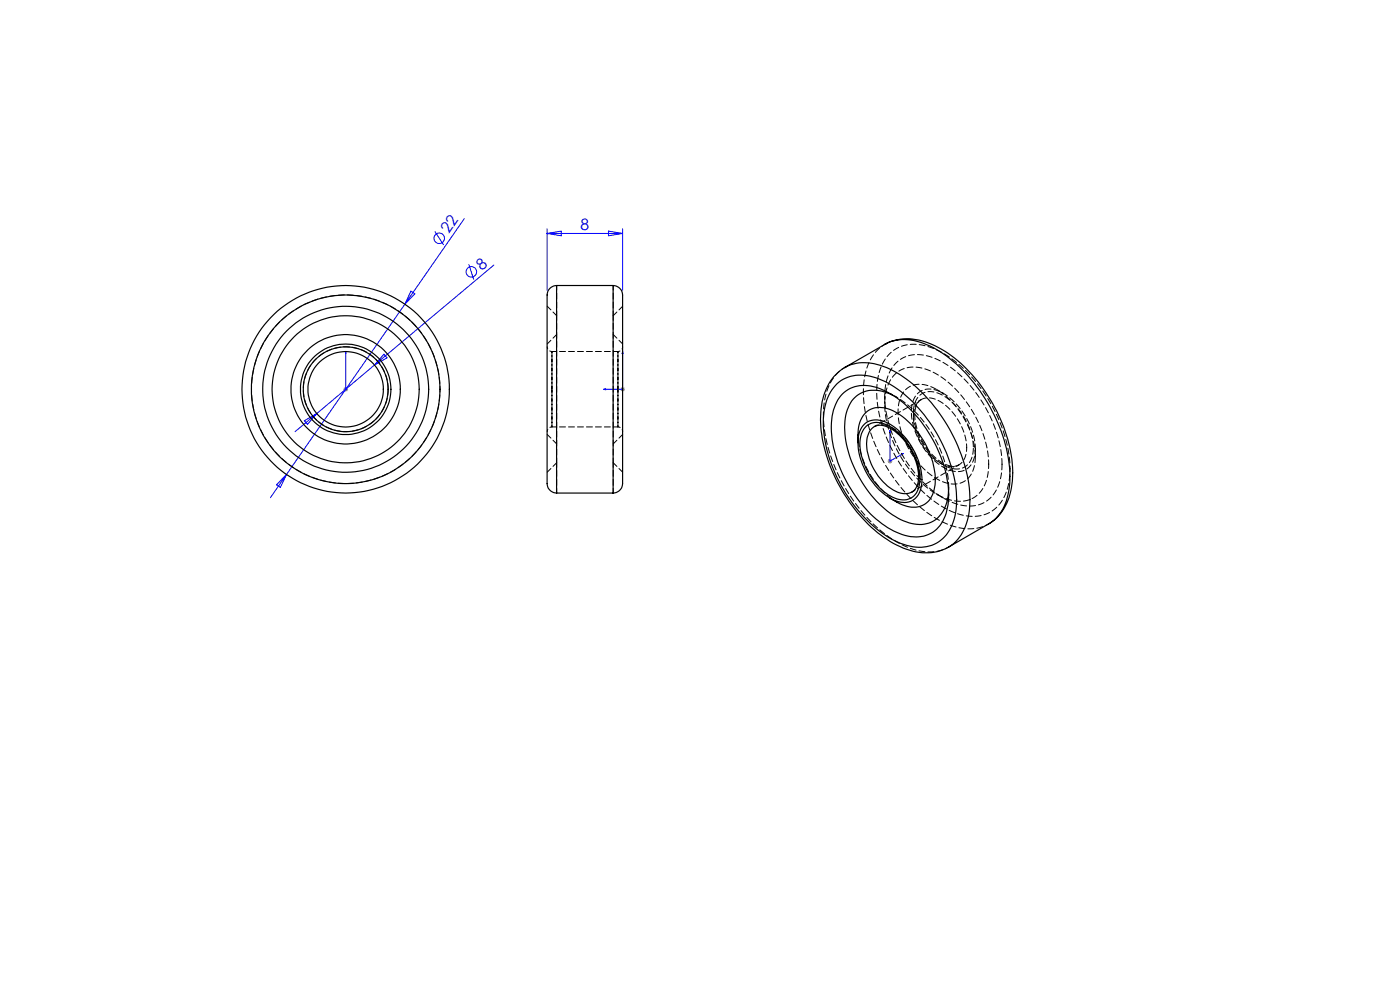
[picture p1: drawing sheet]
<svg xmlns="http://www.w3.org/2000/svg" width="297mm" height="210mm" viewBox="0 0 297 210" stroke-linecap="round" stroke-linejoin="round" font-family="sans-serif">
<defs><g id="words">
<g font-size="3.3" fill="#00f">
<text x="95.2" y="49.7" transform="rotate(-55 95.2 49.7)">22</text>
<text x="123.2" y="48.8">8</text>
<text x="102.2" y="57.4" transform="rotate(-40 102.2 57.4)">8</text>
</g>
</g></defs>
<g fill="none" stroke="#00f" stroke-width=".21">
<path d="M92.3 49.1l1.8 2.9M98.5 46.4l-12.6 18.1M99.4 56l1.1 3.3M104.8 56.2l-37.6 31.5M116.1 48.5v13.1M116.1 49.5h16M116.1 49.5l3-.5v1zM129.1 49l3 .5-3 .5zM132.1 48.5v13.1M73.3 74.6v.4v-.4M73.3 74.6v8M81.5 75.1l.6 .8-2.7 1.5z"/>
<path d="M85.9 64.5l-25.1 36.1M87.2 61.8l.8 .5-2.1 2.2zM132.1 74.6v8h-4M132.1 74.6l.1 .4h-.2zM64.6 89.2l2.6-1.5-2 2.3zM67.2 87.7l-4.6 3.9M73.3 82.6h.1M73.3 82.5v.2zM128.1 82.6l.4-.1v.2zM188.8 91.3l.1 .3-.2 .1zM188.8 91.3v6.5l2.8-1.6M191.3 96.3l.3-.1-.3 .2z"/>
<path d="M60.8 100.6l-3.4 5M60.8 100.6l-1.3 2.8-.8-.6z"/>
<circle cx="93.2" cy="50.6" r="1.12"/>
<circle cx="100" cy="57.7" r="1.11"/>
</g>
<path d="M72.8 82.6h1M73 82.2l.7 .7M73.3 82.1v1M73.7 82.2l-.7 .7M131.6 82.6h1M131.7 82.2l.7 .7M132.1 82.1v1M132.4 82.2l-.7 .7M188.3 97.8h1M188.5 97.5l.7 .7M188.8 97.3v1M189.2 97.5l-.7 .7" fill="none" stroke="#808080" stroke-width=".21"/>
<g fill="#00f">
<path d="M191.3 96.3l.3-.1-.3 .2zM188.8 91.3l.1 .3-.2 .1zM73.3 82.5v.2zM73.3 74.6v.4z"/>
<path d="M128.1 82.6l.4 .1v-.2zM132.1 74.6l-.1 .4h.2z"/>
</g>
<g fill="none" stroke="#000" stroke-width=".25">
<path d="M118.1 60.6a2.34 2.34 0 0 0-2 2.9v35.2a18.2 18.2 0 0 0 .2 4.8l.6 .7 1.2 .4M118.1 60.6v44M118.1 60.6h12M130.1 60.6a2.34 2.34 0 0 1 2 2.9v35.2a18.2 18.2 0 0 1-.2 4.8l-.7 .7-1.1 .4M130.1 60.6v44M179.2 78h.1M179.2 78a10.2 10.2 0 0 1 9.6 .3 32.1 32.1 0 0 1 14 15.4 26.7 26.7 0 0 1 2.6 16.1 9.3 9.3 0 0 1-4.2 6.3M179.2 78a11.1 11.1 0 0 0-5.1 9.4 31.1 31.1 0 0 0 6 19 25.2 25.2 0 0 0 13.6 10.5 10 10 0 0 0 7.5-.8M187.7 73.1a11.2 11.2 0 0 1 10.7 .3 31.5 31.5 0 0 1 14.2 16.3 23.8 23.8 0 0 1 1.5 15.8 9.8 9.8 0 0 1-4.4 5.7M187.7 73.1h.1M187.7 73.1a9.6 9.6 0 0 1 8.9 0 29.7 29.7 0 0 1 13.3 13.1 29.3 29.3 0 0 1 4.2 17.2 9.7 9.7 0 0 1-4.4 7.8M187.7 73.1l-8.5 4.9"/>
<path d="M177.6 81.4a8.2 8.2 0 0 1 8.9-1 26.4 26.4 0 0 1 12.2 11.5 27.4 27.4 0 0 1 4.1 16.3 8.4 8.4 0 0 1-5.6 7.6 11.7 11.7 0 0 1-9.4-2.2 31.1 31.1 0 0 1-13.1-24.7 10.8 10.8 0 0 1 2.9-7.5zM178.7 83.6a7.1 7.1 0 0 1 7.8-1.2 24.6 24.6 0 0 1 12.5 13.2 19.6 19.6 0 0 1 1.7 13.4 6.6 6.6 0 0 1-8.6 4.6 21.6 21.6 0 0 1-11.7-10 23.9 23.9 0 0 1-3.9-15.3 9.1 9.1 0 0 1 2.2-4.7zM182 93.9a9.3 9.3 0 0 1 .8-5.1 4.5 4.5 0 0 1 6.1-1.9 17.5 17.5 0 0 1 9.1 11.8 8.5 8.5 0 0 1-1.1 7.7 4.9 4.9 0 0 1-5.9 .5l-2.2-1.2M183.3 90.1a4.4 4.4 0 0 1 5.5-.1 15 15 0 0 1 6.8 12.3 4 4 0 0 1-3.7 4.3 9.8 9.8 0 0 1-7-4.6 12.8 12.8 0 0 1-2.7-10.1l.6-1.2zM183.8 90.4a4 4 0 0 1 4.7-.1 13.7 13.7 0 0 1 6.6 12.2 3.6 3.6 0 0 1-5.3 3.1 13.4 13.4 0 0 1-7.3-12.7l.4-1.3zM184.8 91a2.86 2.86 0 0 1 3.8-.3 12.6 12.6 0 0 1 6.2 11.4 2.91 2.91 0 0 1-4.4 2.3 11.8 11.8 0 0 1-6.4-11.6l.4-1.2zM189.5 83.9a6.9 6.9 0 0 0-8.1 .4 9.4 9.4 0 0 0-2.2 7.7 24.6 24.6 0 0 0 11.3 17.9 7.6 7.6 0 0 0 7.8 .4 7.5 7.5 0 0 0 2.9-6.1M118.1 104.6h12M209.7 111.2l-8.5 4.9"/>
<circle cx="73.3" cy="82.6" r="11.6"/>
<circle cx="73.3" cy="82.6" r="9.6"/>
<circle cx="73.3" cy="82.6" r="8"/>
<circle cx="73.3" cy="82.6" r="15.6"/>
<circle cx="73.3" cy="82.6" r="22"/>
<circle cx="73.3" cy="82.6" r="9"/>
<circle cx="73.3" cy="82.6" r="20"/>
<circle cx="73.3" cy="82.6" r="17.6"/>
</g>
<path d="M118.1 67l-2-2M118.1 71l-2 2M132.1 65l-2 2M132.1 73l-2-2M116.1 92.2l2 2M130.1 98.2l2 2M130.1 94.2l2-2M206.9 95.2a14.7 14.7 0 0 0-7.7-12.2 3.9 3.9 0 0 0-5.8 3.3 14.4 14.4 0 0 0 7.7 13.3 3.9 3.9 0 0 0 5.8-3.4v-1M116.1 100.2l2-2M201.3 103.4a24.2 24.2 0 0 0-11.8-19.5" fill="none" stroke="#000" stroke-width=".21" stroke-dasharray="1.3 .6" stroke-dashoffset=".2"/>
<path d="M203.4 98.6a4.2 4.2 0 0 1-4.4-1 12.6 12.6 0 0 1-4.8-10.8 2.91 2.91 0 0 1 1.2-2M193.5 104.3a3.9 3.9 0 0 0 1.7-3.6M201.2 104.1l.1-.7" fill="none" stroke="#000" stroke-width=".21" stroke-dasharray="1.3 .6" stroke-dashoffset=".4"/>
<path d="M93.3 82.6a20 20 0 0 0-29.4-17.7 20 20 0 0 0-1.6 34.3 20 20 0 0 0 31-14.8v-1.8M182 92.3a18.1 18.1 0 0 0 8.2 14.2M214.3 99.4a31.2 31.2 0 0 0-14.5-24.6 9.9 9.9 0 0 0-9.6-.9 9.6 9.6 0 0 0-4.2 8.5 31 31 0 0 0 9.3 21.4 17.5 17.5 0 0 0 10.9 5.7 7.5 7.5 0 0 0 7.7-6.5l.4-3.6" fill="none" stroke="#000" stroke-width=".21" stroke-dasharray="1.3 .6" stroke-dashoffset=".7"/>
<path d="M118.1 67v31.2M118.1 67v-6.4M130.1 67v31.2M130.1 67v-6.4M131.1 74.6h-14M117.1 90.6h14M209.7 98.5a24.3 24.3 0 0 0-11.3-19.3 7.5 7.5 0 0 0-7.8-.4 8 8 0 0 0-2.9 6.9 24.3 24.3 0 0 0 11.3 19.3 7.5 7.5 0 0 0 7.8 .4 8 8 0 0 0 2.9-6.9M118.1 104.6v-6.4M130.1 104.6v-6.4M195.2 100.7a12 12 0 0 0-6.9-10.4 3.3 3.3 0 0 0-2.8 .2" fill="none" stroke="#000" stroke-width=".21" stroke-dasharray="1.3 .6" stroke-dashoffset=".3"/>
<path d="M212.6 98.5a27.4 27.4 0 0 0-12.9-21.9 8.6 8.6 0 0 0-8.4-.5 8.6 8.6 0 0 0-3.6 7.6 27.4 27.4 0 0 0 12.6 22 8.9 8.9 0 0 0 8.5 .9 8.3 8.3 0 0 0 3.8-7.4v-.7" fill="none" stroke="#000" stroke-width=".21" stroke-dasharray="1.3 .6" stroke-dashoffset=".1"/>
<path d="M179.2 77.9a10.2 10.2 0 0 0-4.5 8.5 31.9 31.9 0 0 0 6.4 19.8 25.6 25.6 0 0 0 13.3 10.5 8.9 8.9 0 0 0 6.8-.7M187.7 73a10.2 10.2 0 0 0-4.5 8.5 31.9 31.9 0 0 0 6.4 19.9 25.6 25.6 0 0 0 13.3 10.4 8.9 8.9 0 0 0 6.8-.7M205.1 95a12 12 0 0 0-6.9-10.4 3.1 3.1 0 0 0-4.4 2.9 11.8 11.8 0 0 0 6.9 11.3 3.1 3.1 0 0 0 4.3-2.9l.1-.9" fill="none" stroke="#000" stroke-width=".21" stroke-dasharray="1.3 .6" stroke-dashoffset=".5"/>
<path d="M82.3 82.6a9 9 0 0 0-13.3-7.9 9 9 0 0 0-.5 15.4 9 9 0 0 0 13.8-6.9v-.6M206.9 96.8a17.9 17.9 0 0 0-8.9-14.6 4.8 4.8 0 0 0-6.3 .9 9.7 9.7 0 0 0-.4 8.7 17.3 17.3 0 0 0 8.7 10.4 4.6 4.6 0 0 0 6.8-3.7l.1-1.7" fill="none" stroke="#000" stroke-width=".21" stroke-dasharray="1.3 .6"/>
<path d="M206.5 95a13.8 13.8 0 0 0-7.2-11.5 3.7 3.7 0 0 0-5.5 3.3 13.5 13.5 0 0 0 7.3 12.3 3.6 3.6 0 0 0 5.3-3.1l.1-1" fill="none" stroke="#000" stroke-width=".21" stroke-dasharray="1.3 .6" stroke-dashoffset="-.2"/>
<path d="M117.1 74.6a1 1 0 0 1-1-1M132.1 73.6a1 1 0 0 1-1 1M116.1 91.6a1 1 0 0 1 1-1M131.1 90.6a1 1 0 0 1 1 1M187.7 84.1v1.6M190.2 84.3l-1.4-.9M200.1 83.4l-1.4-.8M206.9 96.8v-1.6M198.7 104.8l1.4 .8M201.3 105v-1.6" fill="none" stroke="#000" stroke-width=".21" stroke-dasharray="1.3 .6" stroke-dashoffset=".8"/>
<path d="M195.4 84.8l-9.9 5.7M193.5 104.3l9.9-5.7" fill="none" stroke="#000" stroke-width=".21" stroke-dasharray="1.3 .6" stroke-dashoffset=".6"/>
<path d="M117.1 82.6v-8v16v-8M131.1 82.6v-8v16v-8" fill="none" stroke="#000" stroke-width=".21" stroke-dasharray="1.3 .6" stroke-dashoffset="-.1"/>
<use href="#words"/>
</svg>
